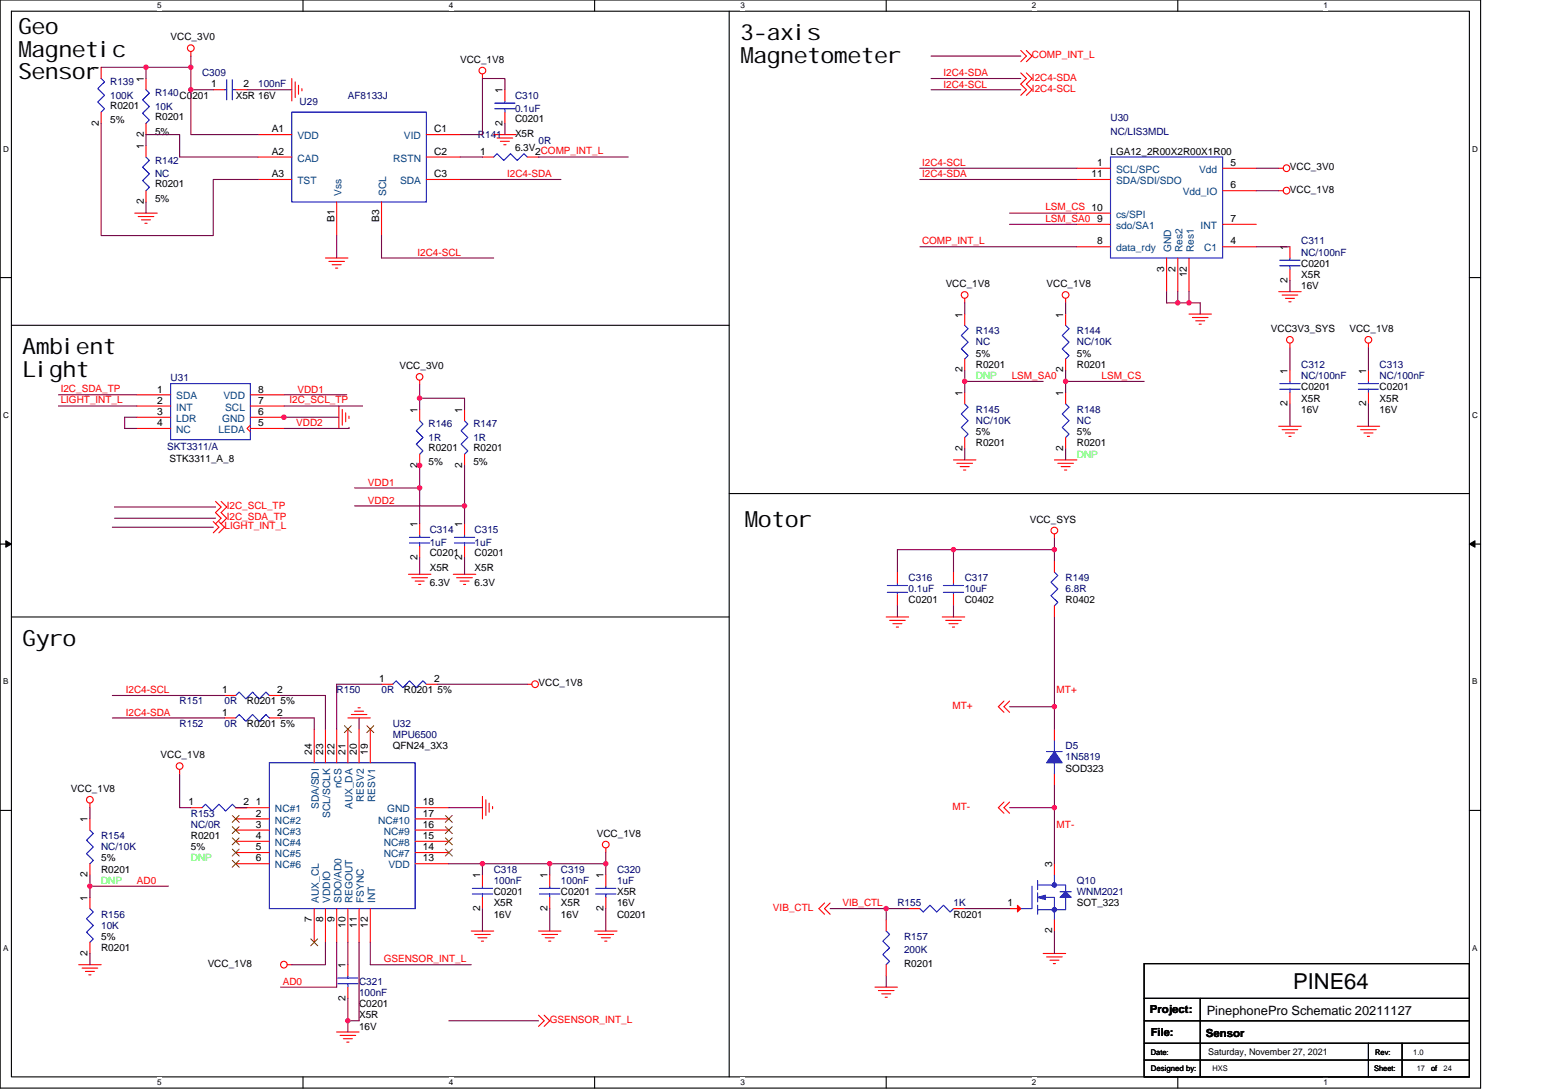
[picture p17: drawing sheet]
<svg xmlns="http://www.w3.org/2000/svg" width="297mm" height="210mm" viewBox="0 0 297 210" stroke-linecap="round" stroke-linejoin="round" font-family="sans-serif">
<defs><g id="words">
<g font-size="4.3">
<text x="3.6" y="6.6">Geo</text>
<text x="3.6" y="10.9">Magnetic</text>
<text x="142.5" y="7.8">3-axis</text>
<text x="3.6" y="15.2">Sensor</text>
<text x="142.5" y="12.1">Magnetometer</text>
<text x="4.4" y="68.2">Ambient</text>
<text x="4.4" y="72.5">Light</text>
<text x="143.4" y="101.5">Motor</text>
<text x="4.4" y="124.3">Gyro</text>
</g>
<text font-size="4.2" x="248.9" y="190.4">PINE64</text>
<text font-size="2.5" x="232.3" y="195.3">PinephonePro Schematic 20211127</text>
<g font-size="2.1">
<text x="221.3" y="195">Project:</text>
<text x="221.5" y="199.3">File:</text>
<text x="232.1" y="199.5">Sensor</text>
</g>
<g font-size="1.9">
<text x="32.8" y="7.8">VCC_3V0</text>
<text x="19" y="13.6" transform="rotate(-90 19 13.6)">1</text>
<text x="27.7" y="15.8" transform="rotate(-90 27.7 15.8)">1</text>
<text x="40.6" y="16.8">1</text>
<text x="46.9" y="16.8">2</text>
<text x="88.6" y="12.1">VCC_1V8</text>
<text x="96.7" y="17.9" transform="rotate(-90 96.7 17.9)">1</text>
<text x="21.2" y="20.9">R0201</text>
<text x="21.2" y="23.7">5%</text>
<text x="29.8" y="23.1">R0201</text>
<text x="45.4" y="19">X5R 16V</text>
<text x="99.1" y="23.5">C0201</text>
<text x="19" y="24.2" transform="rotate(-90 19 24.2)">2</text>
<text x="27.7" y="28.7" transform="rotate(-90 27.7 28.7)">1</text>
<text x="27.7" y="26.4" transform="rotate(-90 27.7 26.4)">2</text>
<text x="29.8" y="25.9">5%</text>
<text x="52.3" y="25.5">A1</text>
<text x="52.3" y="29.8">A2</text>
<text x="83.6" y="29.8">C2</text>
<text x="83.6" y="25.5">C1</text>
<text x="92.5" y="29.8">1</text>
<text x="96.7" y="24.2" transform="rotate(-90 96.7 24.2)">2</text>
<text x="99.1" y="26.3">X5R</text>
<text x="99.1" y="29.1">6.3V</text>
<text x="103" y="29.8">2COMP_INT_L</text>
<text x="213.8" y="29.8">LGA12_2R00X2R00X1R00</text>
<text x="52.3" y="34.1">A3</text>
<text x="83.6" y="34.1">C3</text>
<text x="210.1" y="34.1">11</text>
<text x="211.2" y="31.9">1</text>
<text x="236.9" y="31.9">5</text>
<text x="248.3" y="32.8">VCC_3V0</text>
<text x="27.7" y="39.3" transform="rotate(-90 27.7 39.3)">2</text>
<text x="29.8" y="36">R0201</text>
<text x="29.8" y="38.8">5%</text>
<text x="236.9" y="36.3">6</text>
<text x="248.3" y="37.1">VCC_1V8</text>
<text x="64.4" y="42.8" transform="rotate(-90 64.4 42.8)">B1</text>
<text x="73" y="42.8" transform="rotate(-90 73 42.8)">B3</text>
<text x="211.2" y="47.1">8</text>
<text x="211.2" y="42.7">9</text>
<text x="236.9" y="42.7">7</text>
<text x="236.9" y="47.1">4</text>
<text x="224.1" y="52.3" transform="rotate(-90 224.1 52.3)">3</text>
<text x="226.3" y="52.3" transform="rotate(-90 226.3 52.3)">2</text>
<text x="228.4" y="53.4" transform="rotate(-90 228.4 53.4)">12</text>
<text x="247.9" y="48.2" transform="rotate(-90 247.9 48.2)">1</text>
<text x="250.5" y="51.4">C0201</text>
<text x="250.5" y="53.5">X5R</text>
<text x="182.1" y="55.3">VCC_1V8</text>
<text x="201.5" y="55.3">VCC_1V8</text>
<text x="247.9" y="54.4" transform="rotate(-90 247.9 54.4)">2</text>
<text x="250.5" y="55.7">16V</text>
<text x="185.3" y="61.1" transform="rotate(-90 185.3 61.1)">1</text>
<text x="204.7" y="61.1" transform="rotate(-90 204.7 61.1)">1</text>
<text x="244.7" y="63.9">VCC3V3_SYS</text>
<text x="259.8" y="63.9">VCC_1V8</text>
<text x="76.9" y="71">VCC_3V0</text>
<text x="185.3" y="71.7" transform="rotate(-90 185.3 71.7)">2</text>
<text x="187.9" y="70.8">R0201</text>
<text x="187.9" y="68.6">5%</text>
<text x="204.7" y="71.7" transform="rotate(-90 204.7 71.7)">2</text>
<text x="207.3" y="70.8">R0201</text>
<text x="207.3" y="68.6">5%</text>
<text x="247.9" y="71.9" transform="rotate(-90 247.9 71.9)">1</text>
<text x="263" y="71.9" transform="rotate(-90 263 71.9)">1</text>
<text x="30.3" y="75.5">1</text>
<text x="30.3" y="77.7">2</text>
<text x="49.7" y="77.7">7</text>
<text x="49.7" y="75.5">8</text>
<text x="185.3" y="76.2" transform="rotate(-90 185.3 76.2)">1</text>
<text x="204.7" y="76.2" transform="rotate(-90 204.7 76.2)">1</text>
<text x="250.5" y="75.1">C0201</text>
<text x="250.5" y="77.3">X5R</text>
<text x="265.6" y="75.1">C0201</text>
<text x="265.6" y="77.3">X5R</text>
<text x="30.3" y="82">4</text>
<text x="30.3" y="79.9">3</text>
<text x="49.7" y="82">5</text>
<text x="49.7" y="79.9">6</text>
<text x="80.3" y="79.5" transform="rotate(-90 80.3 79.5)">1</text>
<text x="89" y="79.5" transform="rotate(-90 89 79.5)">1</text>
<text x="187.9" y="83.8">5%</text>
<text x="207.3" y="83.8">5%</text>
<text x="247.9" y="78.2" transform="rotate(-90 247.9 78.2)">2</text>
<text x="250.5" y="79.4">16V</text>
<text x="263" y="78.2" transform="rotate(-90 263 78.2)">2</text>
<text x="265.6" y="79.4">16V</text>
<text x="32.6" y="88.9">STK3311_A_8</text>
<text x="82.5" y="86.8">R0201</text>
<text x="82.5" y="89.6">5%</text>
<text x="91.1" y="86.8">R0201</text>
<text x="91.1" y="89.6">5%</text>
<text x="185.3" y="86.8" transform="rotate(-90 185.3 86.8)">2</text>
<text x="187.9" y="85.9">R0201</text>
<text x="204.7" y="86.8" transform="rotate(-90 204.7 86.8)">2</text>
<text x="207.3" y="85.9">R0201</text>
<text x="80.3" y="90" transform="rotate(-90 80.3 90)">2</text>
<text x="89" y="90" transform="rotate(-90 89 90)">2</text>
<text x="80.3" y="101.5" transform="rotate(-90 80.3 101.5)">1</text>
<text x="89" y="101.5" transform="rotate(-90 89 101.5)">1</text>
<text x="198.2" y="100.6">VCC_SYS</text>
<text x="80.3" y="107.7" transform="rotate(-90 80.3 107.7)">2</text>
<text x="82.7" y="107.1">C0201</text>
<text x="89" y="107.7" transform="rotate(-90 89 107.7)">2</text>
<text x="91.4" y="107.1">C0201</text>
<text x="82.7" y="109.9">X5R</text>
<text x="82.7" y="112.7">6.3V</text>
<text x="91.4" y="109.9">X5R</text>
<text x="91.4" y="112.7">6.3V</text>
<text x="174.9" y="116.1">C0201</text>
<text x="185.7" y="116.1">C0402</text>
<text x="205.1" y="116.1">R0402</text>
<text x="73" y="131.3">1</text>
<text x="83.6" y="131.3">2</text>
<text x="42.8" y="133.4">1</text>
<text x="42.8" y="137.7">1</text>
<text x="47.5" y="135.6">R0201 5%</text>
<text x="53.4" y="133.4">2</text>
<text x="53.4" y="137.7">2</text>
<text x="77.8" y="133.4">R0201 5%</text>
<text x="103.7" y="132.1">VCC_1V8</text>
<text x="47.5" y="139.9">R0201 5%</text>
<text x="30.9" y="145.9">VCC_1V8</text>
<text x="60" y="145.3" transform="rotate(-90 60 145.3)">24</text>
<text x="62.2" y="145.3" transform="rotate(-90 62.2 145.3)">23</text>
<text x="64.4" y="145.3" transform="rotate(-90 64.4 145.3)">22</text>
<text x="66.5" y="145.3" transform="rotate(-90 66.5 145.3)">21</text>
<text x="68.7" y="145.3" transform="rotate(-90 68.7 145.3)">20</text>
<text x="70.8" y="145.3" transform="rotate(-90 70.8 145.3)">19</text>
<text x="75.6" y="144.2">QFN24_3X3</text>
<text x="205.1" y="148.5">SOD323</text>
<text x="13.6" y="152.4">VCC_1V8</text>
<text x="36.3" y="155">1</text>
<text x="46.9" y="155">2</text>
<text x="49.3" y="155">1</text>
<text x="81.4" y="155">18</text>
<text x="16.9" y="158.3" transform="rotate(-90 16.9 158.3)">1</text>
<text x="36.7" y="161.5">R0201</text>
<text x="49.3" y="157.2">2</text>
<text x="49.3" y="159.3">3</text>
<text x="49.3" y="161.5">4</text>
<text x="81.4" y="161.5">15</text>
<text x="81.4" y="159.3">16</text>
<text x="81.4" y="157.2">17</text>
<text x="114.9" y="161.1">VCC_1V8</text>
<text x="19.5" y="168">R0201</text>
<text x="19.5" y="165.8">5%</text>
<text x="36.7" y="163.6">5%</text>
<text x="49.3" y="163.6">5</text>
<text x="49.3" y="165.8">6</text>
<text x="81.4" y="163.6">14</text>
<text x="81.4" y="165.8">13</text>
<text x="202.5" y="166.9" transform="rotate(-90 202.5 166.9)">3</text>
<text x="16.9" y="168.8" transform="rotate(-90 16.9 168.8)">2</text>
<text x="16.9" y="173.4" transform="rotate(-90 16.9 173.4)">1</text>
<text x="92.4" y="169.1" transform="rotate(-90 92.4 169.1)">1</text>
<text x="95" y="172.3">C0201</text>
<text x="105.4" y="169.1" transform="rotate(-90 105.4 169.1)">1</text>
<text x="108" y="172.3">C0201</text>
<text x="116.2" y="169.1" transform="rotate(-90 116.2 169.1)">1</text>
<text x="118.8" y="172.3">X5R</text>
<text x="60" y="177.5" transform="rotate(-90 60 177.5)">7</text>
<text x="62.2" y="177.5" transform="rotate(-90 62.2 177.5)">8</text>
<text x="64.4" y="177.5" transform="rotate(-90 64.4 177.5)">9</text>
<text x="66.5" y="178.6" transform="rotate(-90 66.5 178.6)">10</text>
<text x="68.7" y="178.6" transform="rotate(-90 68.7 178.6)">11</text>
<text x="70.8" y="178.6" transform="rotate(-90 70.8 178.6)">12</text>
<text x="92.4" y="175.3" transform="rotate(-90 92.4 175.3)">2</text>
<text x="95" y="174.4">X5R</text>
<text x="95" y="176.6">16V</text>
<text x="105.4" y="175.3" transform="rotate(-90 105.4 175.3)">2</text>
<text x="108" y="174.4">X5R</text>
<text x="108" y="176.6">16V</text>
<text x="116.2" y="175.3" transform="rotate(-90 116.2 175.3)">2</text>
<text x="118.8" y="176.6">C0201</text>
<text x="118.8" y="174.4">16V</text>
<text x="183.6" y="176.6">R0201</text>
<text x="193.9" y="174.4">1</text>
<text x="202.5" y="179.6" transform="rotate(-90 202.5 179.6)">2</text>
<text x="207.3" y="174.4">SOT_323</text>
<text x="16.9" y="184" transform="rotate(-90 16.9 184)">2</text>
<text x="19.5" y="183.1">R0201</text>
<text x="19.5" y="180.9">5%</text>
<text x="40" y="186.1">VCC_1V8</text>
<text x="66.5" y="186.3" transform="rotate(-90 66.5 186.3)">1</text>
<text x="174.1" y="186.1">R0201</text>
<text x="66.5" y="192.6" transform="rotate(-90 66.5 192.6)">2</text>
<text x="69.1" y="193.9">C0201</text>
<text x="69.1" y="196">X5R</text>
<text x="69.1" y="198.2">16V</text>
</g>
<g font-size="1.9" fill="#f00">
<text x="198.7" y="11.2">COMP_INT_L</text>
<text x="181.6" y="14.7">I2C4-SDA</text>
<text x="181.6" y="16.8">I2C4-SCL</text>
<text x="198.7" y="15.5">I2C4-SDA</text>
<text x="198.7" y="17.7">I2C4-SCL</text>
<text x="97.6" y="34.1">I2C4-SDA</text>
<text x="177.5" y="34.1">I2C4-SDA</text>
<text x="177.5" y="32">I2C4-SCL</text>
<text x="201.2" y="40.5">LSM_CS 10</text>
<text x="177.5" y="47">COMP_INT_L</text>
<text x="201.2" y="42.7">LSM_SA0</text>
<text x="80.3" y="49.2">I2C4-SCL</text>
<text x="11.7" y="75.5">I2C_SDA_TP</text>
<text x="11.7" y="77.6">LIGHT_INT_L</text>
<text x="55.7" y="77.6">I2C_SCL_TP</text>
<text x="57.3" y="75.6">VDD1</text>
<text x="194.8" y="72.9">LSM_SA0</text>
<text x="212" y="72.9">LSM_CS</text>
<text x="57" y="82">VDD2</text>
<text x="70.8" y="93.5">VDD1</text>
<text x="43.2" y="101.9">LIGHT_INT_L</text>
<text x="43.6" y="100.2">I2C_SDA_TP</text>
<text x="43.6" y="98">I2C_SCL_TP</text>
<text x="70.8" y="96.9">VDD2</text>
<text x="24.2" y="133.4">I2C4-SCL</text>
<text x="24.2" y="137.8">I2C4-SDA</text>
<text x="183.3" y="136.4">MT+</text>
<text x="203.4" y="133.4">MT+</text>
<text x="183.3" y="155.9">MT-</text>
<text x="203.4" y="159.3">MT-</text>
<text x="26.4" y="170.1">AD0</text>
<text x="148.8" y="175.3">VIB_CTL</text>
<text x="162.2" y="174.3">VIB_CTL</text>
<text x="73.9" y="185.1">GSENSOR_INT_L</text>
<text x="54.4" y="189.6">AD0</text>
<text x="105.8" y="196.9">GSENSOR_INT_L</text>
</g>
<g font-size="1.9" fill="#000080">
<text x="21.2" y="16.4">R139</text>
<text x="38.9" y="14.7">C309</text>
<text x="49.7" y="16.8">100nF</text>
<text x="21.2" y="19">100K</text>
<text x="29.8" y="18.6">R140C0201</text>
<text x="29.8" y="21.1">10K</text>
<text x="57.7" y="20.3">U29</text>
<text x="67" y="19">AF8133J</text>
<text x="99.1" y="19">C310</text>
<text x="99.1" y="21.6">0.1uF</text>
<text x="213.8" y="23.3">U30</text>
<text x="92" y="26.5">R141</text>
<text x="103.7" y="27.6">0R</text>
<text x="213.8" y="25.9">NC/LIS3MDL</text>
<text x="29.8" y="31.5">R142</text>
<text x="29.8" y="34.1">NC</text>
<text x="250.5" y="47.1">C311</text>
<text x="250.5" y="49.2">NC/100nF</text>
<text x="187.9" y="64.3">R143</text>
<text x="207.3" y="64.3">R144</text>
<text x="187.9" y="66.5">NC</text>
<text x="207.3" y="66.5">NC/10K</text>
<text x="250.5" y="70.8">C312</text>
<text x="265.6" y="70.8">C313</text>
<text x="32.8" y="73.4">U31</text>
<text x="250.5" y="73">NC/100nF</text>
<text x="265.6" y="73">NC/100nF</text>
<text x="82.5" y="82.3">R146</text>
<text x="91.1" y="82.3">R147</text>
<text x="187.9" y="79.4">R145</text>
<text x="187.9" y="81.6">NC/10K</text>
<text x="207.3" y="79.4">R148</text>
<text x="207.3" y="81.6">NC</text>
<text x="32.2" y="86.6">SKT3311/A</text>
<text x="82.5" y="84.8">1R</text>
<text x="91.1" y="84.8">1R</text>
<text x="82.7" y="102.5">C314</text>
<text x="82.7" y="105.1">1uF</text>
<text x="91.4" y="102.5">C315</text>
<text x="91.4" y="105.1">1uF</text>
<text x="174.9" y="111.8">C316</text>
<text x="174.9" y="114">0.1uF</text>
<text x="185.7" y="111.8">C317</text>
<text x="185.7" y="114">10uF</text>
<text x="205.1" y="111.8">R149</text>
<text x="205.1" y="114">6.8R</text>
<text x="34.6" y="135.6">R151</text>
<text x="43.2" y="135.6">0R</text>
<text x="64.8" y="133.4">R150</text>
<text x="73.4" y="133.4">0R</text>
<text x="34.6" y="139.9">R152</text>
<text x="43.2" y="139.9">0R</text>
<text x="75.6" y="139.9">U32</text>
<text x="75.6" y="142">MPU6500</text>
<text x="205.1" y="144.2">D5</text>
<text x="205.1" y="146.4">1N5819</text>
<text x="19.5" y="161.5">R154</text>
<text x="36.7" y="157.2">R153</text>
<text x="36.7" y="159.3">NC/0R</text>
<text x="19.5" y="163.6">NC/10K</text>
<text x="95" y="168">C318</text>
<text x="108" y="168">C319</text>
<text x="118.8" y="168">C320</text>
<text x="95" y="170.1">100nF</text>
<text x="108" y="170.1">100nF</text>
<text x="118.8" y="170.1">1uF</text>
<text x="207.3" y="170.1">Q10</text>
<text x="207.3" y="172.3">WNM2021</text>
<text x="19.5" y="176.6">R156</text>
<text x="19.5" y="178.8">10K</text>
<text x="172.8" y="174.4">R155</text>
<text x="183.6" y="174.4">1K</text>
<text x="174.1" y="180.9">R157</text>
<text x="174.1" y="183.5">200K</text>
<text x="69.1" y="189.5">C321</text>
<text x="69.1" y="191.7">100nF</text>
</g>
<g font-size="1.9" fill="#004080">
<text x="57.3" y="26.8">VDD</text>
<text x="77.8" y="26.8">VID</text>
<text x="57.3" y="31.1">CAD</text>
<text x="57.3" y="35.4">TST</text>
<text x="75.7" y="31.1">RSTN</text>
<text x="77" y="35.4">SDA</text>
<text x="214.9" y="33.3">SCL/SPC</text>
<text x="214.9" y="35.4">SDA/SDI/SDO</text>
<text x="230.8" y="33.3">Vdd</text>
<text x="65.7" y="37.8" transform="rotate(-90 65.7 37.8)">Vss</text>
<text x="74.4" y="37.8" transform="rotate(-90 74.4 37.8)">SCL</text>
<text x="214.9" y="41.9">cs/SPI</text>
<text x="227.7" y="37.6">Vdd_IO</text>
<text x="214.9" y="44.1">sdo/SA1</text>
<text x="231.1" y="44.1">INT</text>
<text x="214.9" y="48.4">data_rdy</text>
<text x="225.5" y="48.6" transform="rotate(-90 225.5 48.6)">GND</text>
<text x="227.6" y="48.6" transform="rotate(-90 227.6 48.6)">Res2</text>
<text x="229.8" y="48.6" transform="rotate(-90 229.8 48.6)">Res1</text>
<text x="231.8" y="48.4">C1</text>
<text x="33.9" y="76.9">SDA</text>
<text x="43" y="76.9">VDD</text>
<text x="33.9" y="79">INT</text>
<text x="33.9" y="83.4">NC</text>
<text x="33.9" y="81.2">LDR</text>
<text x="42.1" y="83.4">LEDA</text>
<text x="42.8" y="81.2">GND</text>
<text x="43.3" y="79">SCL</text>
<text x="61.4" y="155.8" transform="rotate(-90 61.4 155.8)">SDA/SDI</text>
<text x="65.7" y="151.7" transform="rotate(-90 65.7 151.7)">nCS</text>
<text x="67.9" y="155.8" transform="rotate(-90 67.9 155.8)">AUX_DA</text>
<text x="70" y="154.3" transform="rotate(-90 70 154.3)">RESV2</text>
<text x="72.2" y="154.3" transform="rotate(-90 72.2 154.3)">RESV1</text>
<text x="52.9" y="156.3">NC#1</text>
<text x="52.9" y="158.5">NC#2</text>
<text x="52.9" y="160.7">NC#3</text>
<text x="63.6" y="157.4" transform="rotate(-90 63.6 157.4)">SCL/SCLK</text>
<text x="72.8" y="158.5">NC#10</text>
<text x="73.9" y="160.7">NC#9</text>
<text x="74.5" y="156.3">GND</text>
<text x="52.9" y="165">NC#5</text>
<text x="52.9" y="167.1">NC#6</text>
<text x="52.9" y="162.8">NC#4</text>
<text x="73.9" y="165">NC#7</text>
<text x="73.9" y="162.8">NC#8</text>
<text x="74.8" y="167.1">VDD</text>
<text x="61.4" y="173.8" transform="rotate(-90 61.4 173.8)">AUX_CL</text>
<text x="63.6" y="173.8" transform="rotate(-90 63.6 173.8)">VDDIO</text>
<text x="65.7" y="173.8" transform="rotate(-90 65.7 173.8)">SDO/AD0</text>
<text x="67.9" y="173.8" transform="rotate(-90 67.9 173.8)">REGOUT</text>
<text x="70" y="173.8" transform="rotate(-90 70 173.8)">FSYNC</text>
<text x="72.2" y="173.8" transform="rotate(-90 72.2 173.8)">INT</text>
</g>
<g font-size="1.9" fill="#0f0">
<text x="187.9" y="73">DNP</text>
<text x="207.3" y="88.1">DNP</text>
<text x="36.7" y="165.8">DNP</text>
<text x="19.5" y="170.1">DNP</text>
</g>
<text font-size="1.8" x="232.6" y="203">Saturday, November 27, 2021</text>
<g font-size="1.6">
<text x="30.3" y="1.6">5</text>
<text x="86.4" y="1.6">4</text>
<text x="142.5" y="1.6">3</text>
<text x="198.7" y="1.6">2</text>
<text x="254.8" y="1.6">1</text>
<text x=".6" y="29.2">D</text>
<text x="283.4" y="29.2">D</text>
<text x=".6" y="80.5">C</text>
<text x="283.4" y="80.5">C</text>
<text x=".6" y="131.7">B</text>
<text x="283.4" y="131.7">B</text>
<text x=".6" y="183">A</text>
<text x="283.4" y="183">A</text>
<text x="30.3" y="208.9">5</text>
<text x="86.4" y="208.9">4</text>
<text x="142.5" y="208.9">3</text>
<text x="198.7" y="208.9">2</text>
<text x="254.8" y="208.9">1</text>
</g>
<g font-size="1.5">
<text x="221.5" y="203">Date:</text>
<text x="264.7" y="203">Rev:</text>
<text x="272.1" y="203">1.0</text>
<text x="221.5" y="206">Designed by:</text>
<text x="233.4" y="206">HXS</text>
<text x="264.5" y="206">Sheet:</text>
<text x="272.7" y="206">17</text>
<text x="275.5" y="206">of</text>
<text x="277.9" y="206">24</text>
</g>
</g></defs>
<path d="M0 0h285v209.4h-285zM2.2 2.2h280.7v205.1h-280.7z" fill="none" stroke="#000" stroke-width=".21"/>
<g fill="#fff">
<path d="M30.3 .2h.8v1.7h-.8z"/>
<path d="M30.3 207.5h.8v1.7h-.8z"/>
</g>
<path d="M58.3 0v2.2M58.3 207.3v2.1" fill="none" stroke="#000" stroke-width=".21"/>
<g fill="#fff">
<path d="M86.4 .2h.9v1.7h-.9z"/>
<path d="M86.4 207.5h.9v1.7h-.9z"/>
</g>
<path d="M114.5 0v2.2M114.5 207.3v2.1" fill="none" stroke="#000" stroke-width=".21"/>
<g fill="#fff">
<path d="M142.5 .2h.9v1.7h-.9z"/>
<path d="M142.5 207.5h.9v1.7h-.9z"/>
</g>
<path d="M170.6 0v2.2M170.6 207.3v2.1" fill="none" stroke="#000" stroke-width=".21"/>
<g fill="#fff">
<path d="M198.7 .2h.8v1.7h-.8z"/>
<path d="M198.7 207.5h.8v1.7h-.8z"/>
</g>
<path d="M226.7 0v2.2M226.7 207.3v2.1" fill="none" stroke="#000" stroke-width=".21"/>
<g fill="#fff">
<path d="M254.8 .2h.9v1.7h-.9z"/>
<path d="M254.8 207.5h.9v1.7h-.9z"/>
<path d="M.6 27.8h1.1v1.7h-1.1z"/>
<path d="M283.4 27.8h1.1v1.7h-1.1z"/>
<path d="M.6 79.1h1.1v1.7h-1.1z"/>
<path d="M283.4 79.1h1.1v1.7h-1.1z"/>
</g>
<path d="M0 53.4h2.2M282.9 53.4h2.1" fill="none" stroke="#000" stroke-width=".21"/>
<g fill="#fff">
<path d="M.6 130.3h1v1.8h-1z"/>
<path d="M283.4 130.3h1.1v1.8h-1.1z"/>
</g>
<path d="M0 104.7h2.2M282.9 104.7h2.1" fill="none" stroke="#000" stroke-width=".21"/>
<g fill="#000" stroke="#000" stroke-width=".19">
<path d="M1.1 104.1l1.1 .6-1.1 .6z" fill-rule="evenodd"/>
<path d="M282.9 104.7l1-.6v1.2z" fill-rule="evenodd"/>
</g>
<g fill="#fff">
<path d="M.6 181.6h1v1.7h-1z"/>
<path d="M283.4 181.6h1.1v1.7h-1.1z"/>
</g>
<g fill="none" stroke="#000" stroke-width=".21">
<path d="M140.4 2.2v205.1M2.2 62.6h138.2M140.4 95h142.5M2.2 118.7h138.2M0 156h2.2M282.9 156h2.1M220.3 185.5h62.6v21.8h-62.6zM220.3 192.2h62.6M220.3 196.5h62.6M231.1 192.2v15.1M220.3 204h62.6M220.3 200.8h62.6"/>
<path d="M263.4 200.8v6.5M269.9 200.8v6.5"/>
</g>
<g fill="none" stroke="#f00" stroke-width=".21">
<path d="M19.5 13v2.1M28.1 15.1v2.2M36.7 9.9v.9M41.1 17.3h2.1M45.4 17.3h2.1M56.2 15.1v4.3M56.8 15.8v3M57.5 16.4v1.7M58.1 17.1v.4M92.9 14.2v.9M97.2 17.3v2.1M196.5 14l1.1 1.1-1.1 1.1 1.1 1.1-1.1 1.1"/>
<path d="M196.5 9.7l1.1 1.1-1.1 1.1M197.6 14l1.1 1.1-1.1 1.1 1.1 1.1-1.1 1.1M197.6 9.7l1.1 1.1-1.1 1.1M19.5 21.6v2.1M28.1 23.7v2.2M28.1 28.1v2.1M28.1 36.7v2.2M49.7 25.9h6.5M49.7 30.2h6.5M49.7 34.5h6.5M64.8 38.9v6.4M73.4 38.9v6.4"/>
<path d="M82.1 25.9h6.5M82.1 30.2h6.5M82.1 34.5h6.5M92.9 30.2h2.1M95 25.9h4.4M95.7 26.6h3M96.3 27.2h1.8M97 27.9h.4M97.2 21.6v2.1M101.5 30.2h2.2M207.3 32.4h6.5M207.3 34.5h6.5"/>
<path d="M235.4 36.7h6.4M235.4 32.4h6.4M246.2 36.7h.8M246.2 32.4h.8M25.9 41h4.4M26.6 41.7h3M27.2 42.3h1.8M27.9 43h.4M62.7 49.7h4.3M63.3 50.3h3M63.9 50.9h1.8M64.6 51.6h.4"/>
<path d="M185.7 57.4v.9M205.1 57.4v.9M207.3 41h6.5M207.3 47.5h6.5M207.3 43.2h6.5M224.6 49.7v6.4M226.7 49.7v6.4M228.9 49.7v6.4M235.4 47.5h6.4M235.4 43.2h6.4M246.2 56.1h4.3M246.8 56.8h3"/>
<path d="M247.5 57.4h1.7M248.1 58.1h.4M248.3 47.5v2.2M248.3 51.8v2.2M26.4 76h6.4M26.4 78.1h6.4M48.2 76h6.5M48.2 78.1h6.5M65.2 78.1v4.4M65.9 78.8v3M66.5 79.5v1.7M80.8 78.8v2.2"/>
<path d="M80.8 73.2v.9M89.4 78.8v2.2M185.7 60.5v2.1M185.7 69.1v2.1M185.7 75.6v2.1M205.1 60.5v2.1M205.1 69.1v2.1M205.1 75.6v2.1M228.9 60.5h4.3M229.5 61.1h3.1M230.2 61.7h1.7M230.8 62.4h.5"/>
<path d="M248.3 66.1v.8M248.3 71.2v2.2M248.3 75.6v2.1M263.4 66.1v.8M263.4 71.2v2.2M263.4 75.6v2.1M26.4 82.5h6.4M26.4 80.3h6.4M41.5 96.5l1.1 1.1-1.1 1.1 1.1 1-1.1 1.1M42.6 96.5l1 1.1-1 1.1 1 1-1 1.1M48.2 81.8l-.6 .7 .6 .6M48.2 82.5h6.5"/>
<path d="M48.2 80.3h6.5M67.2 80.1v.4M80.8 87.4v2.2M89.4 87.4v2.2M183.6 88.5h4.3M184.2 89.2h3M184.8 89.8h1.8M185.5 90.5h.4M185.7 84.2v2.2M203 88.5h4.3M203.6 89.2h3M204.3 89.8h1.7"/>
<path d="M204.9 90.5h.5M205.1 84.2v2.2M246.2 82h4.3M246.8 82.7h3M247.5 83.3h1.7M248.1 84h.4M261.3 82h4.3M261.9 82.7h3M262.6 83.3h1.7M263.2 84h.4M41.1 100.4l1 1.1-1 1.1M42.1 100.4l1.1 1.1-1.1 1.1"/>
<path d="M78.6 110.5h4.3M79.3 111.2h3M79.9 111.8h1.8M80.6 112.5h.4M80.8 100.8v2.2M80.8 105.1v2.2M87.3 110.5h4.3M87.9 111.2h3M88.6 111.8h1.7M89.2 112.5h.4M89.4 100.8v2.2M89.4 105.1v2.2"/>
<path d="M170.6 118.7h4.3M171.3 119.4h3M172.8 110.1v2.2M172.8 114.4v2.2M181.4 118.7h4.3M182.1 119.4h3M183.6 110.1v2.2M183.6 114.4v2.2M203 102.8v.8M203 107.9v2.2M203 116.6v2.1M43.2 138.2h2.2"/>
<path d="M43.2 133.9h2.2M51.9 138.2h2.1M51.9 133.9h2.1M67 138.2h4.3M67.6 137.5h3M68.3 136.9h1.7M68.9 136.2h.4M73.4 131.7h2.2M82.1 131.7h2.1M101.5 131.7h.9M171.9 120h1.7M172.5 120.7h.5"/>
<path d="M182.7 120h1.7M183.3 120.7h.5M193.3 134.9l-1.1 1.1 1.1 1.1M194.3 134.9l-1 1.1 1 1.1M17.3 157.6v2.2M17.3 154.6v.8M34.6 148.1v.9M36.7 155.4h2.2M45.4 155.4h6.5M45.4 157.6h6.5M45.4 159.8h6.5M60.5 140.3v6.5"/>
<path d="M62.7 140.3v6.5M64.8 140.3v6.5M67 140.3v6.5M69.1 140.3v6.5M71.3 140.3v6.5M79.9 155.4h6.5M79.9 157.6h6.5M79.9 159.8h6.5M92.9 153.3v4.3M93.5 153.9v3.1M94.2 154.6v1.7M94.8 155.2v.5"/>
<path d="M193.3 154.4l-1.1 1 1.1 1.1M194.3 154.4l-1 1 1 1.1M203 140.3v2.2M203 149v2.1M17.3 166.2v2.2M17.3 172.7v2.2M45.4 164.1h6.5M45.4 166.2h6.5M45.4 161.9h6.5M60.5 174.9v6.5M62.7 174.9v6.5M64.8 174.9v6.5"/>
<path d="M67 174.9v6.5M69.1 174.9v6.5M71.3 174.9v6.5M79.9 164.1h6.5M79.9 166.2h6.5M79.9 161.9h6.5M90.7 179.2h4.3M91.4 179.9h3M92.9 168.4v2.2M92.9 172.7v2.2M103.7 179.2h4.3M104.3 179.9h3"/>
<path d="M105.8 168.4v2.2M105.8 172.7v2.2M114.5 179.2h4.3M115.1 179.9h3M116.6 163.2v.9M116.6 168.4v2.2M116.6 172.7v2.2M158.7 173.8l-1.1 1.1 1.1 1.1M159.8 173.8l-1.1 1.1 1.1 1.1M170.6 177v2.2M174.9 174.9h2.2M183.6 174.9h2.1"/>
<path d="M194.3 174.9h2.2M203 166.2v2.2M203 177v2.2M15.2 185.7h4.3M15.8 186.3h3M16.4 187h1.8M17.1 187.6h.4M17.3 181.4v2.1M55.3 185.7h.9M64.8 198.6h4.3M65.5 199.3h3M66.1 199.9h1.7"/>
<path d="M67 185.7v2.1M67 190v2.2M92 180.5h1.7M92.7 181.1h.4M103.7 195.4l1.1 1.1-1.1 1M104.8 195.4l1 1.1-1 1M105 180.5h1.7M105.6 181.1h.4M115.8 180.5h1.7M116.4 181.1h.4M168.4 190h4.4M169.1 190.6h3"/>
<path d="M169.7 191.3h1.8M170.4 191.9h.4M170.6 185.7v2.1M200.8 183.5h4.3M201.5 184.2h3M202.1 184.8h1.8M202.8 185.5h.4M66.8 200.6h.4"/>
<circle cx="36.7" cy="9.3" r=".64"/>
<circle cx="92.9" cy="13.6" r=".64"/>
<circle cx="247.7" cy="32.4" r=".64"/>
<circle cx="247.7" cy="36.7" r=".64"/>
<circle cx="185.7" cy="56.8" r=".64"/>
<circle cx="205.1" cy="56.8" r=".64"/>
<circle cx="80.8" cy="72.5" r=".64"/>
<circle cx="248.3" cy="65.4" r=".64"/>
<circle cx="263.4" cy="65.4" r=".64"/>
<circle cx="203" cy="102.1" r=".64"/>
<circle cx="103" cy="131.7" r=".64"/>
<circle cx="17.3" cy="153.9" r=".64"/>
<circle cx="34.6" cy="147.4" r=".64"/>
<circle cx="116.6" cy="162.6" r=".64"/>
<circle cx="54.6" cy="185.7" r=".64"/>
</g>
<g fill="none" stroke="#00f" stroke-width=".21">
<path d="M19.5 15.1l.6 .7-1.3 1.3 1.3 1.3-1.3 1.2 1.3 1.3-.6 .7M28.1 17.3l.7 .6-1.4 1.3 1.4 1.3-1.4 1.3 1.4 1.3-.7 .6M43.2 17.3h.4M43.6 15.3v3.9M44.7 15.3v3.9M44.7 17.3h.7M95.2 19.9h3.9M97.2 19.4v.5M28.1 30.2l.7 .7-1.4 1.3 1.4 1.3-1.4 1.3 1.4 1.2-.7 .7M56.2 21.6h25.9v17.3h-25.9zM95 30.2l.7-.6 1.3 1.3 1.3-1.3 1.3 1.3 1.3-1.3 .6 .6M95.2 20.9h3.9"/>
<path d="M97.2 20.9v.7M213.8 30.2h21.6v19.5h-21.6zM246.4 51.2h3.9M246.4 50.1h3.9M248.3 49.7v.4M248.3 51.2v.6M32.8 73.8h15.4v10.8h-15.4zM185.7 62.6l.7 .7-1.3 1.3 1.3 1.2-1.3 1.3 1.3 1.3-.7 .7M185.7 77.7l.7 .7-1.3 1.3 1.3 1.3-1.3 1.3 1.3 1.2-.7 .7M205.1 62.6l.7 .7-1.3 1.3 1.3 1.2-1.3 1.3 1.3 1.3-.7 .7M205.1 77.7l.7 .7-1.3 1.3 1.3 1.3-1.3 1.3 1.3 1.2-.7 .7M246.4 74.9h3.9"/>
<path d="M246.4 73.8h3.9M248.3 73.4v.4M248.3 74.9v.7M261.5 74.9h3.9M261.5 73.8h3.9M263.4 73.4v.4M263.4 74.9v.7M80.8 81l.6 .6-1.3 1.3 1.3 1.3-1.3 1.3 1.3 1.3-.6 .6M89.4 81l.7 .6-1.3 1.3 1.3 1.3-1.3 1.3 1.3 1.3-.7 .6M78.8 104.5h3.9M78.8 103.4h3.9M80.8 103v.4"/>
<path d="M80.8 104.5v.6M87.5 104.5h3.9M87.5 103.4h3.9M89.4 103v.4M89.4 104.5v.6M170.8 112.7h3.9M170.8 114h3.9M172.8 112.3v.4M172.8 114v.4M181.6 112.7h3.9M181.6 114h3.9M183.6 112.3v.4"/>
<path d="M183.6 114v.4M203 110.1l.6 .7-1.3 1.3 1.3 1.2-1.3 1.3 1.3 1.3-.6 .7M45.4 133.9l.6-.7 1.3 1.3 1.3-1.3 1.3 1.3 1.3-1.3 .7 .7M45.4 138.2l.6-.7 1.3 1.3 1.3-1.3 1.3 1.3 1.3-1.3 .7 .7M75.6 131.7l.7-.7 1.3 1.4 1.2-1.4 1.3 1.4 1.3-1.4 .7 .7M17.3 159.8l.7 .6-1.3 1.3 1.3 1.3-1.3 1.3 1.3 1.3-.7 .6M38.9 155.4l.7-.6 1.2 1.3 1.3-1.3 1.3 1.3 1.3-1.3 .7 .6M51.9 146.8h28v28.1h-28zM201.5 144.7h3M203 142.5v2.2M203 146.8v2.2M17.3 174.9l.7 .6-1.3 1.3 1.3 1.3-1.3 1.3 1.3 1.3-.7 .7"/>
<path d="M90.9 172.1h3.9M90.9 171h3.9M92.9 170.6v.4M92.9 172.1v.6M103.9 172.1h3.9M103.9 171h3.9M105.8 170.6v.4M105.8 172.1v.6M114.7 172.1h3.9M114.7 171h3.9M116.6 170.6v.4M116.6 172.1v.6"/>
<path d="M170.6 179.2l.7 .7-1.4 1.2 1.4 1.3-1.4 1.3 1.4 1.3-.7 .7M177.1 174.9l.6 .6 1.3-1.3 1.3 1.3 1.3-1.3 1.3 1.3 .7-.6M198.7 170.6v4.3h-2.2M199.7 170.3h5.4v1.3M199.7 169.5v1.7M199.7 171.9v1.7M199.7 174.2v1.8M200.8 172.7h2.2v4.3M203 168.4v1.9M204.1 171.6h2.1M205.1 172.7v2.4h-5.4M65 189.3h3.9"/>
<path d="M65 188.3h3.9M67 187.8v.5M67 189.3v.7"/>
</g>
<g fill="none" stroke="#804000" stroke-width=".19">
<path d="M66.3 139.7l1.3 1.3M67.6 139.7l-1.3 1.3M70.6 139.7l1.4 1.3M71.9 139.7l-1.3 1.3M44.7 157l1.4 1.3M44.7 159.1l1.4 1.3M46 157l-1.3 1.3M46 159.1l-1.3 1.3M85.7 159.1l1.4 1.3M85.7 157l1.4 1.3M87.1 159.1l-1.4 1.3M87.1 157l-1.4 1.3"/>
<path d="M44.7 163.4l1.4 1.4M44.7 165.6l1.4 1.3M44.7 161.3l1.4 1.3M46 163.4l-1.3 1.4M46 165.6l-1.3 1.3M46 161.3l-1.3 1.3M85.7 163.4l1.4 1.4M85.7 161.3l1.4 1.3M87.1 163.4l-1.4 1.4M87.1 161.3l-1.4 1.3M59.8 180.7l1.4 1.3M61.1 180.7l-1.3 1.3"/>
</g>
<g fill="#00f" stroke="#00f" stroke-width=".21">
<path d="M205.1 171.6l1.1 1.1h-2.1z" fill-rule="evenodd"/>
<path d="M199.7 172.7l1.5-.4v.8z" fill-rule="evenodd"/>
<path d="M203 144.7l1.5 2.1h-3z" fill-rule="evenodd"/>
<circle cx="203" cy="170.3" r=".42"/>
<circle cx="203" cy="175.1" r=".42"/>
</g>
<path d="M195.9 174.2l.6 .7-.6 .6z" fill-rule="evenodd" fill="#f00" stroke="#f00" stroke-width=".21"/>
<g fill="none" stroke="#800040" stroke-width=".21">
<path d="M19.5 13h8.6M36.7 17.3h4.4M36.7 17.3v8.6h13M36.7 10.8v6.5M36.7 13h-8.6v2.1M47.5 17.3h8.7M97.2 17.3v-2.2h-4.3v10.8h-4.3M179.2 15.1h17.3M179.2 17.3h17.3M179.2 10.8h17.3M19.5 23.7v21.6h21.6v-10.8h8.6M28.1 28.1v-2.2h6.5v4.3h15.1"/>
<path d="M28.1 38.9v2.1M88.6 34.5h19.4M88.6 30.2h4.3M97.2 23.7v2.2M103.7 30.2h17.2M177.1 32.4h30.2M177.1 34.5h30.2M241.8 36.7h4.4M241.8 32.4h4.4M64.8 45.3v4.4M73.4 45.3v4.4h21.6M177.1 47.5h30.2"/>
<path d="M185.7 58.3v2.2M194.3 41h13M194.3 43.2h13M205.1 58.3v2.2M224.6 56.1v2.2h6.5v2.2M226.7 56.1v2.2M228.9 56.1v2.2M241.8 47.5h6.5M248.3 54v2.1M11.3 76h15.1M11.3 78.1h15.1M54.7 76h12.1"/>
<path d="M54.7 78.1h15.1M80.8 76.6h8.6v2.2M80.8 74.1v4.7M185.7 73.4h15.1M185.7 71.2v4.4M205.1 73.4h15.2M205.1 71.2v4.4M248.3 66.9v4.3M248.3 77.7v4.3M263.4 66.9v4.3M263.4 77.7v4.3M22.1 99.7h19.4"/>
<path d="M22.1 97.6h19.4M26.4 80.3h-2.4v2.2h2.4M54.4 80.3h10.8M67.2 82.3v.2h-12.5M68.3 97.4h21.1M68.3 93.9h12.5M80.8 89.4v11.4M89.4 89.6v11.2M185.7 86.4v2.1M205.1 86.4v2.1M21.6 101.5h19.5M80.8 107.3v3.2"/>
<path d="M89.4 107.3v3.2M172.8 116.6v2.1M183.6 105.8v4.3M183.6 116.6v2.1M203 103.6v4.3M203 118.7v21.6M203 105.8h-30.2v4.3M21.6 133.9h21.6M21.6 138.2h21.6M54 138.2h6.5v2.1M54 133.9h8.7v6.4M69.1 138.2v2.1"/>
<path d="M73.4 131.7h-8.6v8.6M84.2 131.7h17.3M194.3 136h8.7M17.3 155.4v2.2M34.6 149v6.4h2.1M45.4 155.4h2.1M86.4 155.4h6.5M194.3 155.4h8.7M203 151.1v15.1M17.3 170.6h15.1M17.3 168.4v4.3M86.4 166.2h6.5"/>
<path d="M92.9 174.9v4.3M105.8 166.2h-12.9v2.2M105.8 166.2v2.2M105.8 174.9v4.3M105.8 166.2h10.8M116.6 164.1v4.3M116.6 174.9v4.3M159.8 174.9h15.1M170.6 174.9v2.1M185.7 174.9h8.6M203 179.2v4.3M17.3 183.5v2.2"/>
<path d="M62.7 181.4v4.3h-6.5M64.8 181.4v8.6h-10.8M67 181.4v4.3M67 192.2v4.3M69.1 181.4v15.1h-2.1v2.1M71.3 181.4v4.3h19.4M86.4 196.5h17.3M170.6 187.8v2.2"/>
</g>
<g fill="#f0f" stroke="#f0f" stroke-width=".21">
<circle cx="203" cy="136" r=".42"/>
<circle cx="203" cy="155.4" r=".42"/>
<circle cx="170.6" cy="174.9" r=".42"/>
<circle cx="183.5" cy="105.8" r=".42"/>
<circle cx="203" cy="105.8" r=".42"/>
<circle cx="17.3" cy="170.5" r=".42"/>
<circle cx="92.9" cy="166.2" r=".42"/>
<circle cx="116.6" cy="166.2" r=".42"/>
<circle cx="105.8" cy="166.2" r=".42"/>
<circle cx="54.6" cy="80.3" r=".43"/>
<circle cx="80.8" cy="93.9" r=".42"/>
<circle cx="89.4" cy="97.4" r=".43"/>
<circle cx="80.8" cy="76.6" r=".42"/>
<circle cx="80.8" cy="89.6" r=".42"/>
<circle cx="226.7" cy="58.3" r=".42"/>
<circle cx="185.7" cy="73.4" r=".42"/>
<circle cx="205.1" cy="73.4" r=".42"/>
<circle cx="36.7" cy="17.3" r=".42"/>
<circle cx="28.1" cy="12.9" r=".42"/>
<circle cx="36.7" cy="12.9" r=".42"/>
<circle cx="228.9" cy="58.3" r=".42"/>
<circle cx="67" cy="196.5" r=".42"/>
</g>
<use href="#words"/>
</svg>
